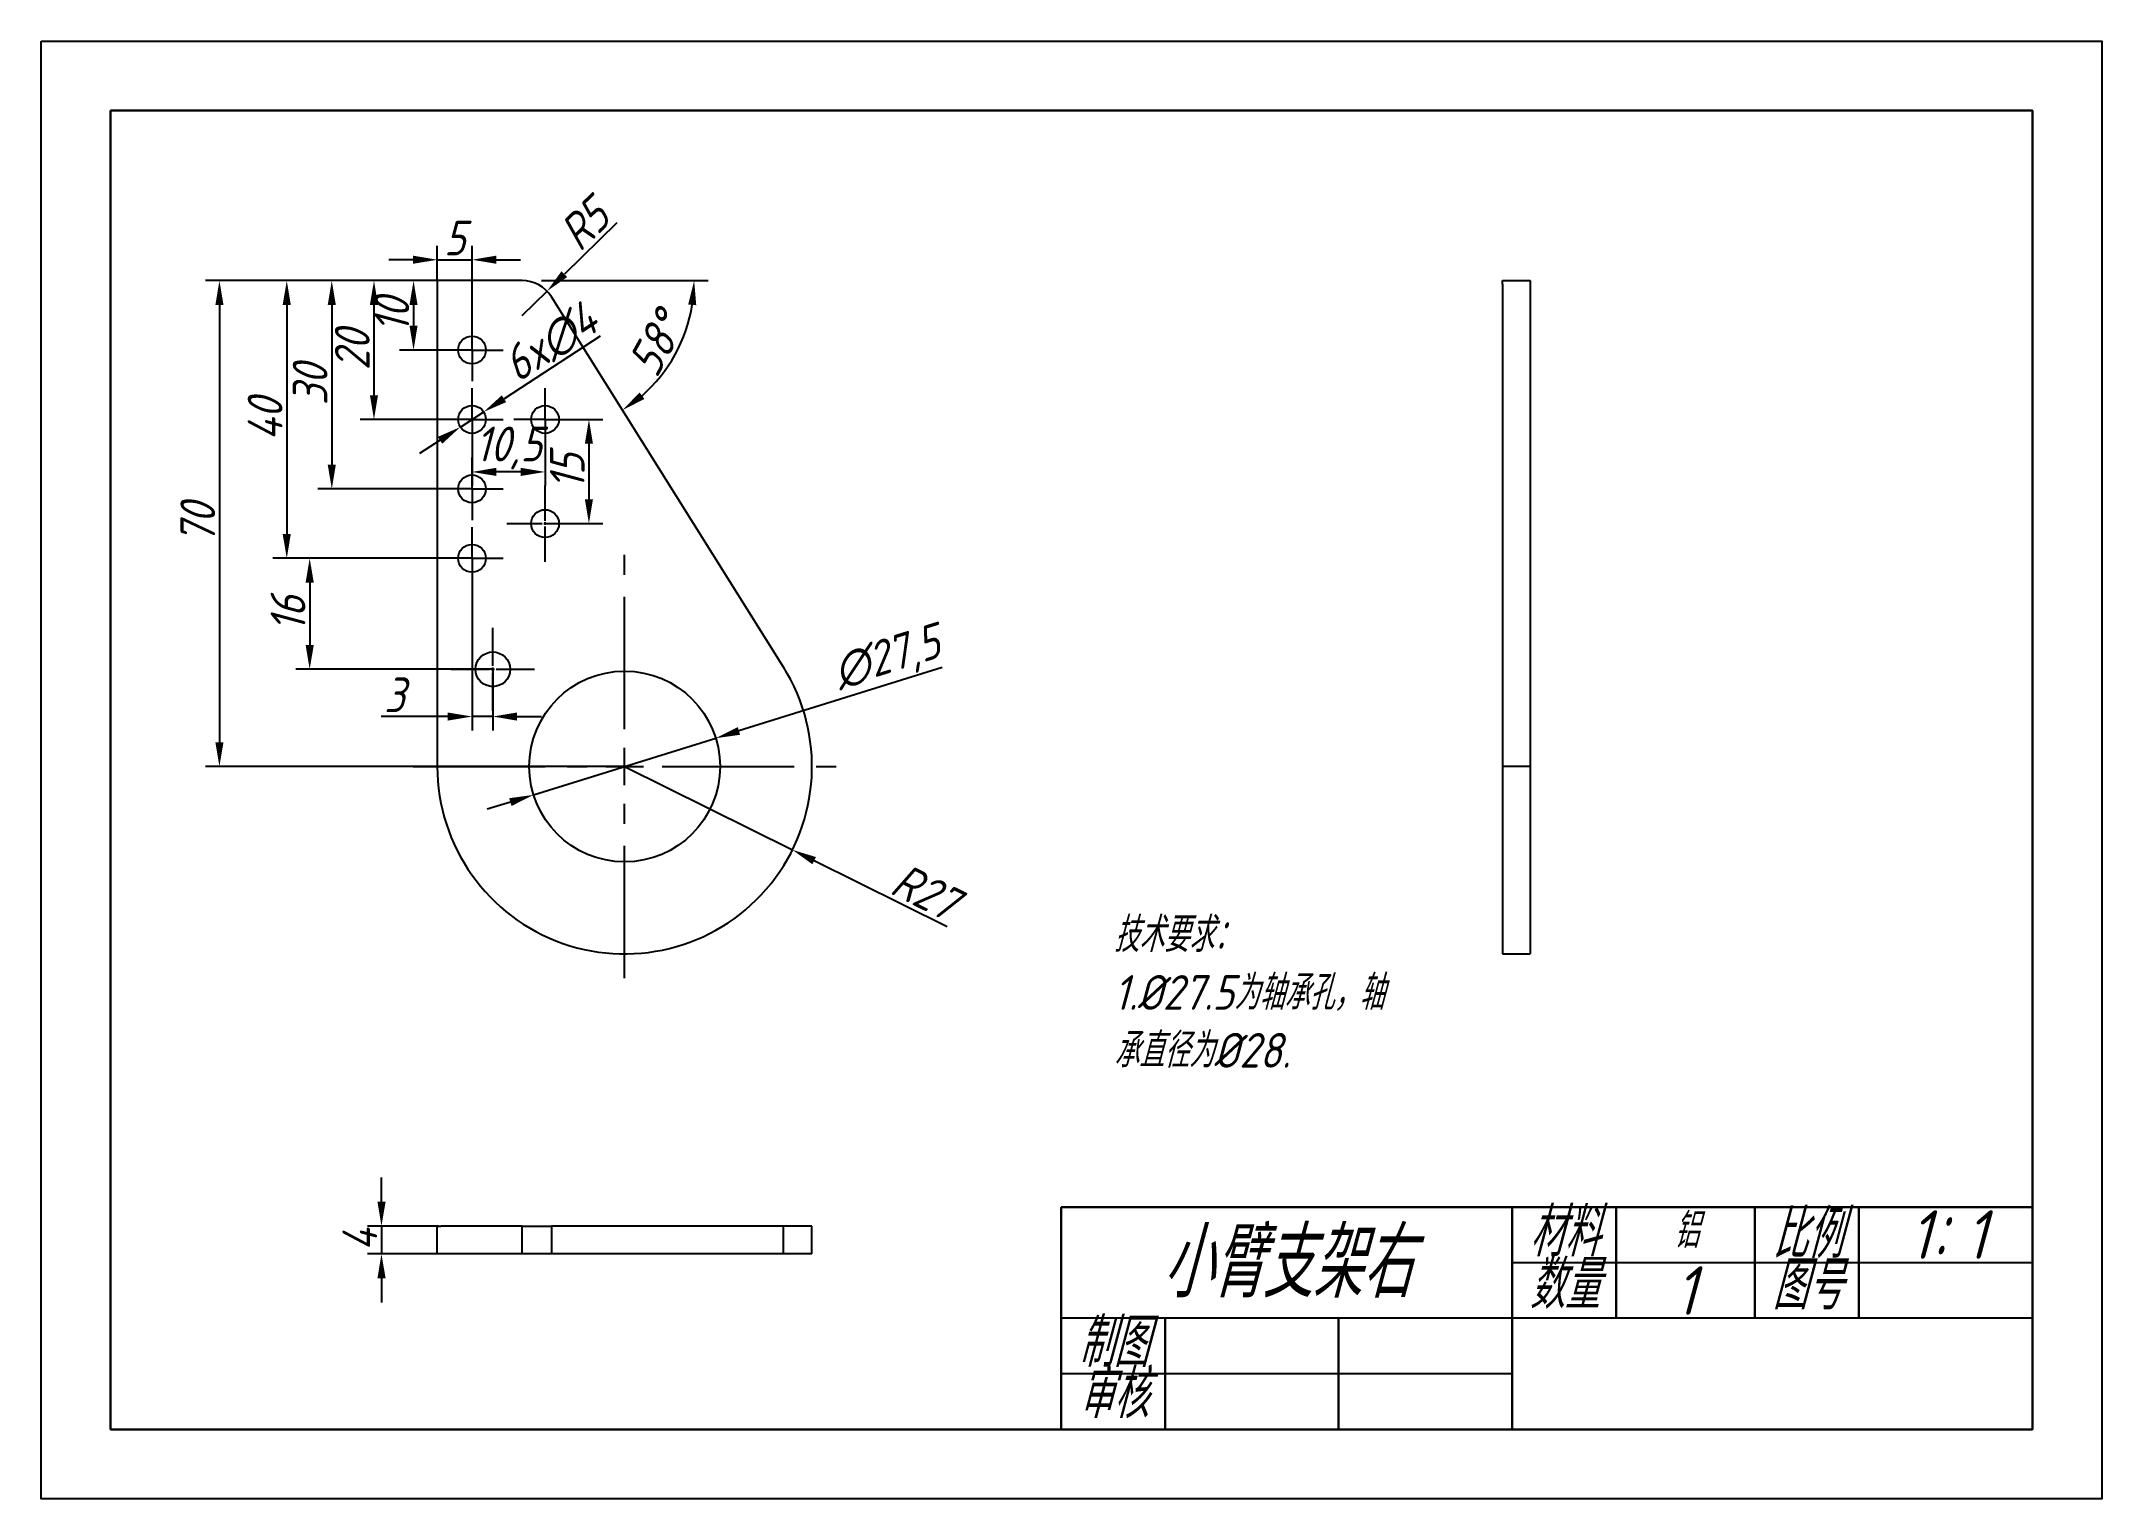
# Model space of a CAD drawing. Header units: millimetres. Extents: x 2895 to 3192, y 1640 to 1850.
import ezdxf

# ---------------------------------------------------------------- set-up
doc = ezdxf.new("R2010")
doc.units = ezdxf.units.MM
doc.linetypes.add('CENTER2', pattern=[28.575, 19.05, -3.175, 3.175, -3.175])
for name, color, linetype in [('10', 7, 'Continuous'), ('中心线', 1, 'CENTER2'), ('细实线', 3, 'Continuous')]:
    doc.layers.add(name, color=color, linetype=linetype)
doc.layers.add('粗实线', color=7, linetype='Continuous', lineweight=30)
doc.styles.get("Standard").update_dxf_attribs({"font": 'gbeitc.shx', "bigfont": 'gbcbig.shx'})
doc.dimstyles.new('ISO-25', dxfattribs={"dimtxt": 5, "dimasz": 3.5, "dimexe": 2, "dimexo": 0, "dimtad": 1, "dimdec": 1, "dimtxsty": 'Standard', "dimcen": 2.5, "dimadec": 0, "dimazin": 0, "dimtfac": 1, "dimtdec": 1, "dimtmove": 0, "dimatfit": 3, "dimfxl": 1, "dimarcsym": 0})

msp = doc.modelspace()

# ---------------------------------------------------------------- texts
at = {"layer": '细实线', "lineweight": 25, "insert": (3049.87, 1723.78), "char_height": 5, "attachment_point": 1}
msp.add_mtext_dynamic_manual_height_columns('技术要求：\\P1.%%C27.5为轴承孔，轴承直径为%%C28.', width=41.0221, gutter_width=17.5, heights=[0], dxfattribs=at)
at = {"layer": '细实线'}
for s, width, heights, insert, char_height, attachment_point in [('\\pxqc;材料', 15, [0], (3107.29, 1681.92), 7, 1), ('铝', 20, [0], (3132.35, 1678.65), 5, 5), ('\\pxqc;比例', 15, [0], (3142.29, 1681.66), 7, 1), ('\\pxqc;1：1', 15, [0], (3162.62, 1681.56), 7, 1), ('小臂支架右', 65, [0], (3074.79, 1674), 10, 5), ('\\pxqc;数量', 15, [0], (3107.29, 1674.38), 7, 1), ('1', 20, [0], (3132.29, 1670), 7, 5), ('\\pxqc;图号', 15, [0], (3142.29, 1674.27), 7, 1), ('\\pxqc;制图', 15, [8], (3042.29, 1666), 7, 1), ('\\pxqc;审核', 15, [8.61], (3042.29, 1658.61), 7, 1)]:
    msp.add_mtext_dynamic_manual_height_columns(s, width=width, gutter_width=17.5, heights=heights, dxfattribs=dict(at, insert=insert, char_height=char_height, attachment_point=attachment_point))

# ---------------------------------------------------------------- blocks, each defined once
blk = doc.blocks.new('SW_CENTERMARKSYMBOL_4')
at = {"layer": '10', "color": 0}
for p, q in [((0, 2.5), (0, 4.5)), ((-2.5, 0), (-4.5, 0)), ((0, 0), (-2.5, 0)), ((0, 0), (0, 2.5)), ((0, 0), (0, -2.5)), ((0, 0), (2.5, 0)), ((2.5, 0), (4.5, 0)), ((0, -2.5), (0, -4.5))]:
    blk.add_line(p, q, dxfattribs=at)
blk = doc.blocks.new('SW_CENTERMARKSYMBOL_5')
at = {"layer": '10', "color": 0}
for p, q in [((0, 2.5), (0, 4.5)), ((-2.5, 0), (-4.5, 0)), ((0, 0), (-2.5, 0)), ((0, 0), (0, 2.5)), ((0, 0), (0, -2.5)), ((0, 0), (2.5, 0)), ((2.5, 0), (4.5, 0)), ((0, -2.5), (0, -4.5))]:
    blk.add_line(p, q, dxfattribs=at)
blk = doc.blocks.new('SW_CENTERMARKSYMBOL_6')
at = {"layer": '10', "color": 0}
for p, q in [((0, 2.5), (0, 4.5)), ((-2.5, 0), (-4.5, 0)), ((0, 0), (-2.5, 0)), ((0, 0), (0, 2.5)), ((0, 0), (0, -2.5)), ((0, 0), (2.5, 0)), ((2.5, 0), (4.5, 0)), ((0, -2.5), (0, -4.5))]:
    blk.add_line(p, q, dxfattribs=at)
blk = doc.blocks.new('SW_CENTERMARKSYMBOL_7')
at = {"layer": '10', "color": 0}
for p, q in [((0, 2.5), (0, 4.5)), ((-2.5, 0), (-4.5, 0)), ((0, 0), (-2.5, 0)), ((0, 0), (0, 2.5)), ((0, 0), (0, -2.5)), ((0, 0), (2.5, 0)), ((2.5, 0), (4.5, 0)), ((0, -2.5), (0, -4.5))]:
    blk.add_line(p, q, dxfattribs=at)
blk = doc.blocks.new('SW_CENTERMARKSYMBOL_8')
at = {"layer": '10', "color": 0}
for p, q in [((0, 2.5), (0, 4.5)), ((-2.5, 0), (-4.5, 0)), ((0, 0), (-2.5, 0)), ((0, 0), (0, 2.5)), ((0, 0), (0, -2.5)), ((0, 0), (2.5, 0)), ((2.5, 0), (4.5, 0)), ((0, -2.5), (0, -4.5))]:
    blk.add_line(p, q, dxfattribs=at)
blk = doc.blocks.new('*U21')
at = {"layer": '中心线', "color": 0, "linetype": 'CENTER2', "transparency": 16777216}
for p, q in [((0, 0.4), (0, 5.5)), ((-5.5, 0), (-0.4, 0)), ((0.4, 0), (5.5, 0)), ((0, -5.5), (0, -0.4))]:
    blk.add_line(p, q, dxfattribs=at)
at = {"layer": '中心线', "color": 0, "linetype": 'Continuous', "transparency": 16777216}
for p, q in [((-0.2, 0), (0.2, 0)), ((0, -0.2), (0, 0.2))]:
    blk.add_line(p, q, dxfattribs=at)
blk = doc.blocks.new('*D22')
at = {"layer": 'Defpoints', "color": 0, "transparency": 16777216}
for p in [(2979.38, 1745.5), (3003.56, 1733.49)]:
    blk.add_point(p, dxfattribs=at)
at = {"layer": '细实线', "color": 0, "lineweight": -2, "transparency": 16777216}
for p, q in [((2979.38, 1745.5), (3003.56, 1733.49)), ((3025.88, 1722.4), (3006.7, 1731.93))]:
    blk.add_line(p, q, dxfattribs=at)
at = {"layer": '细实线', "color": 0, "transparency": 16777216}
blk.add_solid([(3006.96, 1732.45), (3006.44, 1731.41), (3003.56, 1733.49)], dxfattribs=at)
at = {"layer": '细实线', "color": 0, "transparency": 16777216, "insert": (3022.7, 1727.47), "char_height": 5, "attachment_point": 5, "rotation": 333.5922}
blk.add_mtext('R27', dxfattribs=at)
blk = doc.blocks.new('*D24')
at = {"layer": 'Defpoints', "color": 0, "lineweight": 25, "transparency": 16777216}
for p in [(2955.7, 1794.41), (2959.06, 1796.59)]:
    blk.add_point(p, dxfattribs=at)
at = {"layer": '细实线', "color": 0, "lineweight": -2, "transparency": 16777216}
for p, q in [((2975.84, 1807.5), (2961.99, 1798.49)), ((2955.7, 1794.41), (2959.06, 1796.59)), ((2952.77, 1792.5), (2949.83, 1790.59))]:
    blk.add_line(p, q, dxfattribs=at)
at = {"layer": '细实线', "color": 0, "lineweight": 25, "transparency": 16777216}
for points in [[(2961.67, 1798.98), (2962.31, 1798), (2959.06, 1796.59)], [(2952.45, 1792.99), (2953.09, 1792.01), (2955.7, 1794.41)]]:
    blk.add_solid(points, dxfattribs=at)
at = {"layer": '细实线', "color": 0, "transparency": 16777216, "insert": (2968.68, 1806.57), "char_height": 5, "attachment_point": 5, "rotation": 33.0269}
blk.add_mtext('6x∅4', dxfattribs=at)
blk = doc.blocks.new('*D25')
at = {"layer": 'Defpoints', "color": 0, "transparency": 16777216}
for p in [(2952.38, 1815.5), (2948.95, 1805.5), (2957.38, 1805.5)]:
    blk.add_point(p, dxfattribs=at)
at = {"layer": '细实线', "color": 0, "lineweight": -2, "transparency": 16777216}
for p, q in [((2952.38, 1815.5), (2946.95, 1815.5)), ((2948.95, 1812), (2948.95, 1809)), ((2957.38, 1805.5), (2946.95, 1805.5))]:
    blk.add_line(p, q, dxfattribs=at)
at = {"layer": '细实线', "color": 0, "transparency": 16777216}
for points in [[(2948.37, 1812), (2949.53, 1812), (2948.95, 1815.5)], [(2948.37, 1809), (2949.53, 1809), (2948.95, 1805.5)]]:
    blk.add_solid(points, dxfattribs=at)
at = {"layer": '细实线', "color": 0, "transparency": 16777216, "insert": (2945.82, 1810.5), "char_height": 5, "attachment_point": 5, "rotation": 90}
blk.add_mtext('10', dxfattribs=at)
blk = doc.blocks.new('*D26')
at = {"layer": 'Defpoints', "color": 0, "transparency": 16777216}
for p in [(2952.38, 1815.5), (2943.25, 1795.5), (2957.38, 1795.5)]:
    blk.add_point(p, dxfattribs=at)
at = {"layer": '细实线', "color": 0, "lineweight": -2, "transparency": 16777216}
for p, q in [((2952.38, 1815.5), (2941.25, 1815.5)), ((2943.25, 1812), (2943.25, 1799)), ((2957.38, 1795.5), (2941.25, 1795.5))]:
    blk.add_line(p, q, dxfattribs=at)
at = {"layer": '细实线', "color": 0, "transparency": 16777216}
for points in [[(2942.66, 1812), (2943.83, 1812), (2943.25, 1815.5)], [(2942.66, 1799), (2943.83, 1799), (2943.25, 1795.5)]]:
    blk.add_solid(points, dxfattribs=at)
at = {"layer": '细实线', "color": 0, "transparency": 16777216, "insert": (2940.12, 1805.5), "char_height": 5, "attachment_point": 5, "rotation": 90}
blk.add_mtext('20', dxfattribs=at)
blk = doc.blocks.new('*D27')
at = {"layer": 'Defpoints', "color": 0, "transparency": 16777216}
for p in [(2952.38, 1815.5), (2937.17, 1785.5), (2957.38, 1785.5)]:
    blk.add_point(p, dxfattribs=at)
at = {"layer": '细实线', "color": 0, "lineweight": -2, "transparency": 16777216}
for p, q in [((2952.38, 1815.5), (2935.17, 1815.5)), ((2937.17, 1812), (2937.17, 1789)), ((2957.38, 1785.5), (2935.17, 1785.5))]:
    blk.add_line(p, q, dxfattribs=at)
at = {"layer": '细实线', "color": 0, "transparency": 16777216}
for points in [[(2936.58, 1812), (2937.75, 1812), (2937.17, 1815.5)], [(2936.58, 1789), (2937.75, 1789), (2937.17, 1785.5)]]:
    blk.add_solid(points, dxfattribs=at)
at = {"layer": '细实线', "color": 0, "transparency": 16777216, "insert": (2934.04, 1800.5), "char_height": 5, "attachment_point": 5, "rotation": 90}
blk.add_mtext('30', dxfattribs=at)
blk = doc.blocks.new('*D28')
at = {"layer": 'Defpoints', "color": 0, "transparency": 16777216}
for p in [(2952.38, 1815.5), (2930.68, 1775.5), (2957.38, 1775.5)]:
    blk.add_point(p, dxfattribs=at)
at = {"layer": '细实线', "color": 0, "lineweight": -2, "transparency": 16777216}
for p, q in [((2952.38, 1815.5), (2928.68, 1815.5)), ((2930.68, 1812), (2930.68, 1779)), ((2957.38, 1775.5), (2928.68, 1775.5))]:
    blk.add_line(p, q, dxfattribs=at)
at = {"layer": '细实线', "color": 0, "transparency": 16777216}
for points in [[(2930.09, 1812), (2931.26, 1812), (2930.68, 1815.5)], [(2930.09, 1779), (2931.26, 1779), (2930.68, 1775.5)]]:
    blk.add_solid(points, dxfattribs=at)
at = {"layer": '细实线', "color": 0, "transparency": 16777216, "insert": (2927.55, 1795.5), "char_height": 5, "attachment_point": 5, "rotation": 90}
blk.add_mtext('40', dxfattribs=at)
blk = doc.blocks.new('*D29')
at = {"layer": 'Defpoints', "color": 0, "transparency": 16777216}
for p in [(2957.38, 1818.51), (2952.38, 1815.5), (2957.38, 1805.5)]:
    blk.add_point(p, dxfattribs=at)
at = {"layer": '细实线', "color": 0, "lineweight": -2, "transparency": 16777216}
for p, q in [((2948.88, 1818.51), (2945.38, 1818.51)), ((2952.38, 1815.5), (2952.38, 1820.51)), ((2952.38, 1818.51), (2957.38, 1818.51)), ((2957.38, 1805.5), (2957.38, 1820.51)), ((2960.88, 1818.51), (2964.38, 1818.51))]:
    blk.add_line(p, q, dxfattribs=at)
at = {"layer": '细实线', "color": 0, "transparency": 16777216}
for points in [[(2948.88, 1819.1), (2948.88, 1817.93), (2952.38, 1818.51)], [(2960.88, 1819.1), (2960.88, 1817.93), (2957.38, 1818.51)]]:
    blk.add_solid(points, dxfattribs=at)
at = {"layer": '细实线', "color": 0, "transparency": 16777216, "insert": (2954.88, 1821.64), "char_height": 5, "attachment_point": 5}
blk.add_mtext('5', dxfattribs=at)
blk = doc.blocks.new('*D30')
at = {"layer": 'Defpoints', "color": 0, "transparency": 16777216}
for p in [(2952.38, 1815.5), (2920.97, 1745.5), (2979.38, 1745.5)]:
    blk.add_point(p, dxfattribs=at)
at = {"layer": '细实线', "color": 0, "lineweight": -2, "transparency": 16777216}
for p, q in [((2952.38, 1815.5), (2918.97, 1815.5)), ((2920.97, 1812), (2920.97, 1749)), ((2979.38, 1745.5), (2918.97, 1745.5))]:
    blk.add_line(p, q, dxfattribs=at)
at = {"layer": '细实线', "color": 0, "transparency": 16777216}
for points in [[(2920.39, 1812), (2921.56, 1812), (2920.97, 1815.5)], [(2920.39, 1749), (2921.56, 1749), (2920.97, 1745.5)]]:
    blk.add_solid(points, dxfattribs=at)
at = {"layer": '细实线', "color": 0, "transparency": 16777216, "insert": (2917.85, 1780.5), "char_height": 5, "attachment_point": 5, "rotation": 90}
blk.add_mtext('70', dxfattribs=at)
blk = doc.blocks.new('*D31')
at = {"layer": 'Defpoints', "color": 0, "transparency": 16777216}
for p in [(2952.38, 1815.5), (2964.61, 1815.5), (2968.85, 1813.15), (2984.58, 1801.75), (3002.26, 1759.83)]:
    blk.add_point(p, dxfattribs=at)
at = {"layer": '细实线', "color": 0, "lineweight": -2, "transparency": 16777216}
blk.add_line((2967.38, 1815.5), (2991.4, 1815.5), dxfattribs=at)
blk.add_arc((2967.38, 1815.5), 22.02, 311.188, 350.8837, dxfattribs=at)
at = {"layer": '细实线', "color": 0, "transparency": 16777216}
for points in [[(2988.54, 1812.05), (2989.7, 1811.96), (2989.4, 1815.5)], [(2982.23, 1798.46), (2981.53, 1799.39), (2979.07, 1796.84)]]:
    blk.add_solid(points, dxfattribs=at)
at = {"layer": '细实线', "color": 0, "transparency": 16777216, "insert": (2983.91, 1806.35), "char_height": 5, "attachment_point": 5, "rotation": 61.0359}
blk.add_mtext('58°', dxfattribs=at)
blk = doc.blocks.new('*D32')
at = {"layer": 'Defpoints', "color": 0, "transparency": 16777216}
for p in [(2968.19, 1813.99), (2964.61, 1810.5)]:
    blk.add_point(p, dxfattribs=at)
at = {"layer": '细实线', "color": 0, "lineweight": -2, "transparency": 16777216}
for p, q in [((2978.26, 1823.84), (2970.69, 1816.44)), ((2964.61, 1810.5), (2968.19, 1813.99))]:
    blk.add_line(p, q, dxfattribs=at)
at = {"layer": '细实线', "color": 0, "transparency": 16777216}
blk.add_solid([(2970.28, 1816.86), (2971.1, 1816.02), (2968.19, 1813.99)], dxfattribs=at)
at = {"layer": '细实线', "color": 0, "transparency": 16777216, "insert": (2973.54, 1823.6), "char_height": 5, "attachment_point": 5, "rotation": 44.3515}
blk.add_mtext('R5', dxfattribs=at)
blk = doc.blocks.new('*D33')
at = {"layer": 'Defpoints', "color": 0, "transparency": 16777216}
for p in [(2957.38, 1795.5), (2967.91, 1795.5), (2957.38, 1787.94)]:
    blk.add_point(p, dxfattribs=at)
at = {"layer": '细实线', "color": 0, "lineweight": -2, "transparency": 16777216}
for p, q in [((2957.38, 1795.5), (2957.38, 1785.94)), ((2967.91, 1795.5), (2967.91, 1785.94)), ((2964.41, 1787.94), (2960.88, 1787.94))]:
    blk.add_line(p, q, dxfattribs=at)
at = {"layer": '细实线', "color": 0, "transparency": 16777216}
for points in [[(2960.88, 1788.53), (2960.88, 1787.36), (2957.38, 1787.94)], [(2964.41, 1788.53), (2964.41, 1787.36), (2967.91, 1787.94)]]:
    blk.add_solid(points, dxfattribs=at)
at = {"layer": '细实线', "color": 0, "transparency": 16777216, "insert": (2962.65, 1791.38), "char_height": 5, "attachment_point": 5}
blk.add_mtext('10,5', dxfattribs=at)
blk = doc.blocks.new('*D34')
at = {"layer": 'Defpoints', "color": 0, "transparency": 16777216}
for p in [(2967.91, 1795.5), (2967.91, 1780.5), (2974.23, 1780.5)]:
    blk.add_point(p, dxfattribs=at)
at = {"layer": '细实线', "color": 0, "lineweight": -2, "transparency": 16777216}
for p, q in [((2967.91, 1795.5), (2976.23, 1795.5)), ((2974.23, 1792), (2974.23, 1784)), ((2967.91, 1780.5), (2976.23, 1780.5))]:
    blk.add_line(p, q, dxfattribs=at)
at = {"layer": '细实线', "color": 0, "transparency": 16777216}
for points in [[(2973.65, 1792), (2974.81, 1792), (2974.23, 1795.5)], [(2973.65, 1784), (2974.81, 1784), (2974.23, 1780.5)]]:
    blk.add_solid(points, dxfattribs=at)
at = {"layer": '细实线', "color": 0, "transparency": 16777216, "insert": (2971.1, 1788), "char_height": 5, "attachment_point": 5, "rotation": 90}
blk.add_mtext('15', dxfattribs=at)
blk = doc.blocks.new('*D36')
at = {"layer": 'Defpoints', "color": 0, "transparency": 16777216}
for p in [(2952.62, 1679.28), (2944.33, 1675.28), (2952.62, 1675.28)]:
    blk.add_point(p, dxfattribs=at)
at = {"layer": '细实线', "color": 0, "lineweight": -2, "transparency": 16777216}
for p, q in [((2944.33, 1682.78), (2944.33, 1686.28)), ((2952.62, 1679.28), (2942.33, 1679.28)), ((2944.33, 1679.28), (2944.33, 1675.28)), ((2952.62, 1675.28), (2942.33, 1675.28)), ((2944.33, 1671.78), (2944.33, 1668.28))]:
    blk.add_line(p, q, dxfattribs=at)
at = {"layer": '细实线', "color": 0, "transparency": 16777216}
for points in [[(2943.75, 1682.78), (2944.92, 1682.78), (2944.33, 1679.28)], [(2943.75, 1671.78), (2944.92, 1671.78), (2944.33, 1675.28)]]:
    blk.add_solid(points, dxfattribs=at)
at = {"layer": '细实线', "color": 0, "transparency": 16777216, "insert": (2941.21, 1677.28), "char_height": 5, "attachment_point": 5, "rotation": 90}
blk.add_mtext('4', dxfattribs=at)
blk = doc.blocks.new('*D37')
at = {"layer": 'Defpoints', "color": 0, "lineweight": 25, "transparency": 16777216}
for p in [(2992.51, 1749.58), (2966.25, 1741.41)]:
    blk.add_point(p, dxfattribs=at)
at = {"layer": '细实线', "color": 0, "lineweight": -2, "transparency": 16777216}
for p, q in [((3025.13, 1759.74), (2995.85, 1750.62)), ((2966.25, 1741.41), (2992.51, 1749.58)), ((2962.91, 1740.37), (2959.57, 1739.33))]:
    blk.add_line(p, q, dxfattribs=at)
at = {"layer": '细实线', "color": 0, "lineweight": 25, "transparency": 16777216}
for points in [[(2995.68, 1751.18), (2996.02, 1750.07), (2992.51, 1749.58)], [(2962.74, 1740.93), (2963.08, 1739.81), (2966.25, 1741.41)]]:
    blk.add_solid(points, dxfattribs=at)
at = {"layer": '细实线', "color": 0, "lineweight": 25, "transparency": 16777216, "insert": (3017.25, 1760.89), "char_height": 5, "attachment_point": 5, "rotation": 17.2931}
blk.add_mtext('∅27,5', dxfattribs=at)
blk = doc.blocks.new('*D38')
at = {"layer": 'Defpoints', "color": 0, "lineweight": 25, "transparency": 16777216}
for p in [(2957.38, 1775.5), (2933.98, 1759.5), (2960.38, 1759.5)]:
    blk.add_point(p, dxfattribs=at)
at = {"layer": '细实线', "color": 0, "lineweight": -2, "transparency": 16777216}
for p, q in [((2957.38, 1775.5), (2931.98, 1775.5)), ((2933.98, 1772), (2933.98, 1763)), ((2960.38, 1759.5), (2931.98, 1759.5))]:
    blk.add_line(p, q, dxfattribs=at)
at = {"layer": '细实线', "color": 0, "lineweight": 25, "transparency": 16777216}
for points in [[(2933.4, 1772), (2934.57, 1772), (2933.98, 1775.5)], [(2933.4, 1763), (2934.57, 1763), (2933.98, 1759.5)]]:
    blk.add_solid(points, dxfattribs=at)
at = {"layer": '细实线', "color": 0, "lineweight": 25, "transparency": 16777216, "insert": (2930.86, 1767.5), "char_height": 5, "attachment_point": 5, "rotation": 90}
blk.add_mtext('16', dxfattribs=at)
blk = doc.blocks.new('*D39')
at = {"layer": 'Defpoints', "color": 0, "lineweight": 25, "transparency": 16777216}
for p in [(2957.38, 1775.5), (2960.38, 1759.5), (2960.38, 1752.7)]:
    blk.add_point(p, dxfattribs=at)
at = {"layer": '细实线', "color": 0, "lineweight": -2, "transparency": 16777216}
for p, q in [((2957.38, 1775.5), (2957.38, 1750.7)), ((2960.38, 1759.5), (2960.38, 1750.7)), ((2953.88, 1752.7), (2944.27, 1752.7)), ((2960.38, 1752.7), (2957.38, 1752.7)), ((2963.88, 1752.7), (2967.38, 1752.7))]:
    blk.add_line(p, q, dxfattribs=at)
at = {"layer": '细实线', "color": 0, "lineweight": 25, "transparency": 16777216}
for points in [[(2953.88, 1753.28), (2953.88, 1752.11), (2957.38, 1752.7)], [(2963.88, 1753.28), (2963.88, 1752.11), (2960.38, 1752.7)]]:
    blk.add_solid(points, dxfattribs=at)
at = {"layer": '细实线', "color": 0, "lineweight": 25, "transparency": 16777216, "insert": (2946.19, 1755.82), "char_height": 5, "attachment_point": 5}
blk.add_mtext('3', dxfattribs=at)
blk = doc.blocks.new('*U40')
at = {"layer": '中心线', "color": 0, "linetype": 'CENTER2', "lineweight": 25, "transparency": 16777216}
for p, q in [((0, 5.4), (0, 30.5)), ((-30.5, 0), (-5.4, 0)), ((5.4, 0), (30.5, 0)), ((0, -30.5), (0, -5.4))]:
    blk.add_line(p, q, dxfattribs=at)
at = {"layer": '中心线', "color": 0, "linetype": 'Continuous', "lineweight": 25, "transparency": 16777216}
for p, q in [((-2.7, 0), (2.7, 0)), ((0, -2.7), (0, 2.7))]:
    blk.add_line(p, q, dxfattribs=at)
blk = doc.blocks.new('*U41')
at = {"layer": '中心线', "color": 0, "linetype": 'CENTER2', "lineweight": 25, "transparency": 16777216}
for p, q in [((0, 0.5), (0, 6)), ((-6, 0), (-0.5, 0)), ((0.5, 0), (6, 0)), ((0, -6), (0, -0.5))]:
    blk.add_line(p, q, dxfattribs=at)
at = {"layer": '中心线', "color": 0, "linetype": 'Continuous', "lineweight": 25, "transparency": 16777216}
for p, q in [((-0.25, 0), (0.25, 0)), ((0, -0.25), (0, 0.25))]:
    blk.add_line(p, q, dxfattribs=at)

# ---------------------------------------------------------------- dimensions: what is measured, and where the dimension line sits
at = {"layer": '细实线'}
dim = msp.add_radius_dim(center=(2964.61, 1810.5), mpoint=(2968.19, 1813.99), dimstyle='ISO-25', dxfattribs=at)
dim.commit()
dim.dimension.update_dxf_attribs({"geometry": '*D32', "text_midpoint": (2973.54, 1823.6)})
for base, p1, p2, picture, middle in [((2957.38, 1818.51), (2952.38, 1815.5), (2957.38, 1805.5), '*D29', (2954.88, 1821.64)), ((2957.38, 1787.94), (2967.91, 1795.5), (2957.38, 1795.5), '*D33', (2962.65, 1791.38))]:
    dim = msp.add_linear_dim(base=base, p1=p1, p2=p2, dimstyle='ISO-25', dxfattribs=at)
    dim.commit()
    dim.dimension.update_dxf_attribs({"geometry": picture, "text_midpoint": middle})
for base, p1, p2, picture, middle in [((2920.97, 1745.5), (2952.38, 1815.5), (2979.38, 1745.5), '*D30', (2917.85, 1780.5)), ((2930.68, 1775.5), (2952.38, 1815.5), (2957.38, 1775.5), '*D28', (2927.55, 1795.5)), ((2937.17, 1785.5), (2952.38, 1815.5), (2957.38, 1785.5), '*D27', (2934.04, 1800.5)), ((2943.25, 1795.5), (2952.38, 1815.5), (2957.38, 1795.5), '*D26', (2940.12, 1805.5)), ((2948.95, 1805.5), (2952.38, 1815.5), (2957.38, 1805.5), '*D25', (2945.82, 1810.5)), ((2974.23, 1780.5), (2967.91, 1795.5), (2967.91, 1780.5), '*D34', (2971.1, 1788)), ((2944.33, 1675.28), (2952.62, 1679.28), (2952.62, 1675.28), '*D36', (2941.21, 1677.28))]:
    dim = msp.add_linear_dim(base=base, p1=p1, p2=p2, angle=90, dimstyle='ISO-25', dxfattribs=at)
    dim.commit()
    dim.dimension.update_dxf_attribs({"geometry": picture, "text_midpoint": middle})
dim = msp.add_angular_dim_2l(base=(2984.58, 1801.75), line1=((2964.61, 1815.5), (2952.38, 1815.5)), line2=((3002.26, 1759.83), (2968.85, 1813.15)), dimstyle='ISO-25', dxfattribs=at)
dim.commit()
dim.dimension.update_dxf_attribs({"geometry": '*D31', "text_midpoint": (2983.91, 1806.35)})
dim = msp.add_diameter_dim_2p(p1=(2955.7, 1794.41), p2=(2959.06, 1796.59), text='6x<>', dimstyle='ISO-25', dxfattribs=at)
dim.commit()
dim.dimension.update_dxf_attribs({"geometry": '*D24', "text_midpoint": (2968.68, 1806.57)})
at = {"layer": '细实线', "lineweight": 25}
dim = msp.add_linear_dim(base=(2933.98, 1759.5), p1=(2957.38, 1775.5), p2=(2960.38, 1759.5), angle=90, dimstyle='ISO-25', dxfattribs=at)
dim.commit()
dim.dimension.update_dxf_attribs({"geometry": '*D38', "text_midpoint": (2930.86, 1767.5)})
dim = msp.add_linear_dim(base=(2960.38, 1752.7), p1=(2957.38, 1775.5), p2=(2960.38, 1759.5), dimstyle='ISO-25', dxfattribs=at)
dim.commit()
dim.dimension.update_dxf_attribs({"geometry": '*D39', "text_midpoint": (2946.19, 1752.7), "dimtype": 160})
dim = msp.add_diameter_dim_2p(p1=(2966.25, 1741.41), p2=(2992.51, 1749.58), dimstyle='ISO-25', dxfattribs=at)
dim.commit()
dim.dimension.update_dxf_attribs({"geometry": '*D37', "text_midpoint": (3018.27, 1757.6), "dimtype": 163})
at = {"layer": '细实线'}
dim = msp.add_radius_dim(center=(2979.38, 1745.5), mpoint=(3003.56, 1733.49), dimstyle='ISO-25', dxfattribs=at)
dim.commit()
dim.dimension.update_dxf_attribs({"geometry": '*D22', "text_midpoint": (3021.31, 1724.67), "dimtype": 164})

# ---------------------------------------------------------------- linework, layer by layer
at = {"color": 7, "linetype": 'Continuous', "lineweight": 25}
for p, q in [((2952.38, 1815.5), (2952.38, 1745.5)), ((2964.61, 1815.5), (2952.38, 1815.5)), ((3105.89, 1815), (3105.89, 1815.5)), ((3105.89, 1815.5), (3109.89, 1815.5)), ((3105.89, 1815), (3105.89, 1745.5)), ((3109.89, 1815.5), (3109.89, 1815)), ((3109.89, 1815), (3109.89, 1745.5)), ((3002.26, 1759.83), (2968.85, 1813.15)), ((3109.89, 1745.5), (3105.89, 1745.5)), ((3105.89, 1745.5), (3105.89, 1718.5)), ((3109.89, 1745.5), (3109.89, 1718.5)), ((3105.89, 1718.5), (3109.89, 1718.5)), ((2952.38, 1675.28), (2952.38, 1679.28)), ((2952.38, 1679.28), (2952.88, 1679.28)), ((2964.61, 1679.28), (2952.88, 1679.28)), ((2964.61, 1675.28), (2964.61, 1679.28)), ((2964.61, 1679.28), (2968.85, 1679.28)), ((2968.85, 1679.28), (2968.85, 1675.28)), ((3002.26, 1679.28), (2968.85, 1679.28)), ((3002.26, 1675.28), (3002.26, 1679.28)), ((3006.38, 1679.28), (3002.26, 1679.28)), ((3006.38, 1675.28), (3006.38, 1679.28)), ((2952.88, 1675.28), (2952.38, 1675.28)), ((2964.61, 1675.28), (2952.88, 1675.28)), ((2968.85, 1675.28), (2964.61, 1675.28)), ((3002.26, 1675.28), (2968.85, 1675.28)), ((3006.38, 1675.28), (3002.26, 1675.28))]:
    msp.add_line(p, q, dxfattribs=at)
for centre in [(2957.38, 1805.5), (2957.38, 1795.5), (2967.91, 1795.5), (2957.38, 1785.5), (2967.91, 1780.5), (2957.38, 1775.5)]:
    msp.add_circle(centre, 2, dxfattribs=at)
for centre, radius, start, end in [((2964.61, 1810.5), 5, 32.0717, 90), ((2979.38, 1745.5), 27, 180, 32.0717)]:
    msp.add_arc(centre, radius, start, end, dxfattribs=at)
at = {"layer": '粗实线'}
for p, q in [((3182.29, 1682), (3042.29, 1682)), ((3042.29, 1682), (3042.29, 1650)), ((3107.29, 1682), (3107.29, 1650)), ((3122.29, 1682), (3122.29, 1666)), ((3142.29, 1682), (3142.29, 1666)), ((3157.29, 1682), (3157.29, 1666)), ((3057.29, 1666), (3057.29, 1650)), ((3082.29, 1666), (3082.29, 1650)), ((3042.29, 1650), (3182.29, 1650))]:
    msp.add_line(p, q, dxfattribs=at)
msp.add_lwpolyline([(2905.29, 1840), (3182.29, 1840), (3182.29, 1650), (2905.29, 1650)], close=True, dxfattribs=at)
at = {"layer": '粗实线', "lineweight": 25}
for centre, radius in [((2960.38, 1759.5), 2.5), ((2979.38, 1745.5), 13.75)]:
    msp.add_circle(centre, radius, dxfattribs=at)
at = {"layer": '细实线'}
for p, q in [((3182.29, 1674), (3107.29, 1674)), ((3192.29, 1672), (3192.29, 1640)), ((3182.29, 1666), (3042.29, 1666)), ((3107.29, 1658), (3042.29, 1658))]:
    msp.add_line(p, q, dxfattribs=at)
msp.add_lwpolyline([(2895.29, 1850), (3192.29, 1850), (3192.29, 1640), (2895.29, 1640)], close=True, dxfattribs=at)

# ---------------------------------------------------------------- block references
at = {"layer": '中心线'}
for name, p in [('SW_CENTERMARKSYMBOL_4', (2957.38, 1805.5)), ('SW_CENTERMARKSYMBOL_5', (2957.38, 1795.5)), ('SW_CENTERMARKSYMBOL_8', (2967.91, 1795.5)), ('SW_CENTERMARKSYMBOL_7', (2957.38, 1785.5)), ('SW_CENTERMARKSYMBOL_6', (2957.38, 1775.5))]:
    msp.add_blockref(name, p, dxfattribs=at)
at = {"layer": '中心线', "linetype": 'CENTER2'}
msp.add_blockref('*U21', (2967.91, 1780.5), dxfattribs=at)
at = {"layer": '中心线', "linetype": 'CENTER2', "lineweight": 25}
for name, p in [('*U40', (2979.38, 1745.5)), ('*U41', (2960.38, 1759.5))]:
    msp.add_blockref(name, p, dxfattribs=at)

msp.set_redraw_order([(e.dxf.handle, doc.entitydb.next_handle()) for e in msp.query("TEXT MTEXT ATTDEF DIMENSION ARC_DIMENSION")])  # texts and dimensions are drawn at this point

doc.saveas('drawing.dxf')
